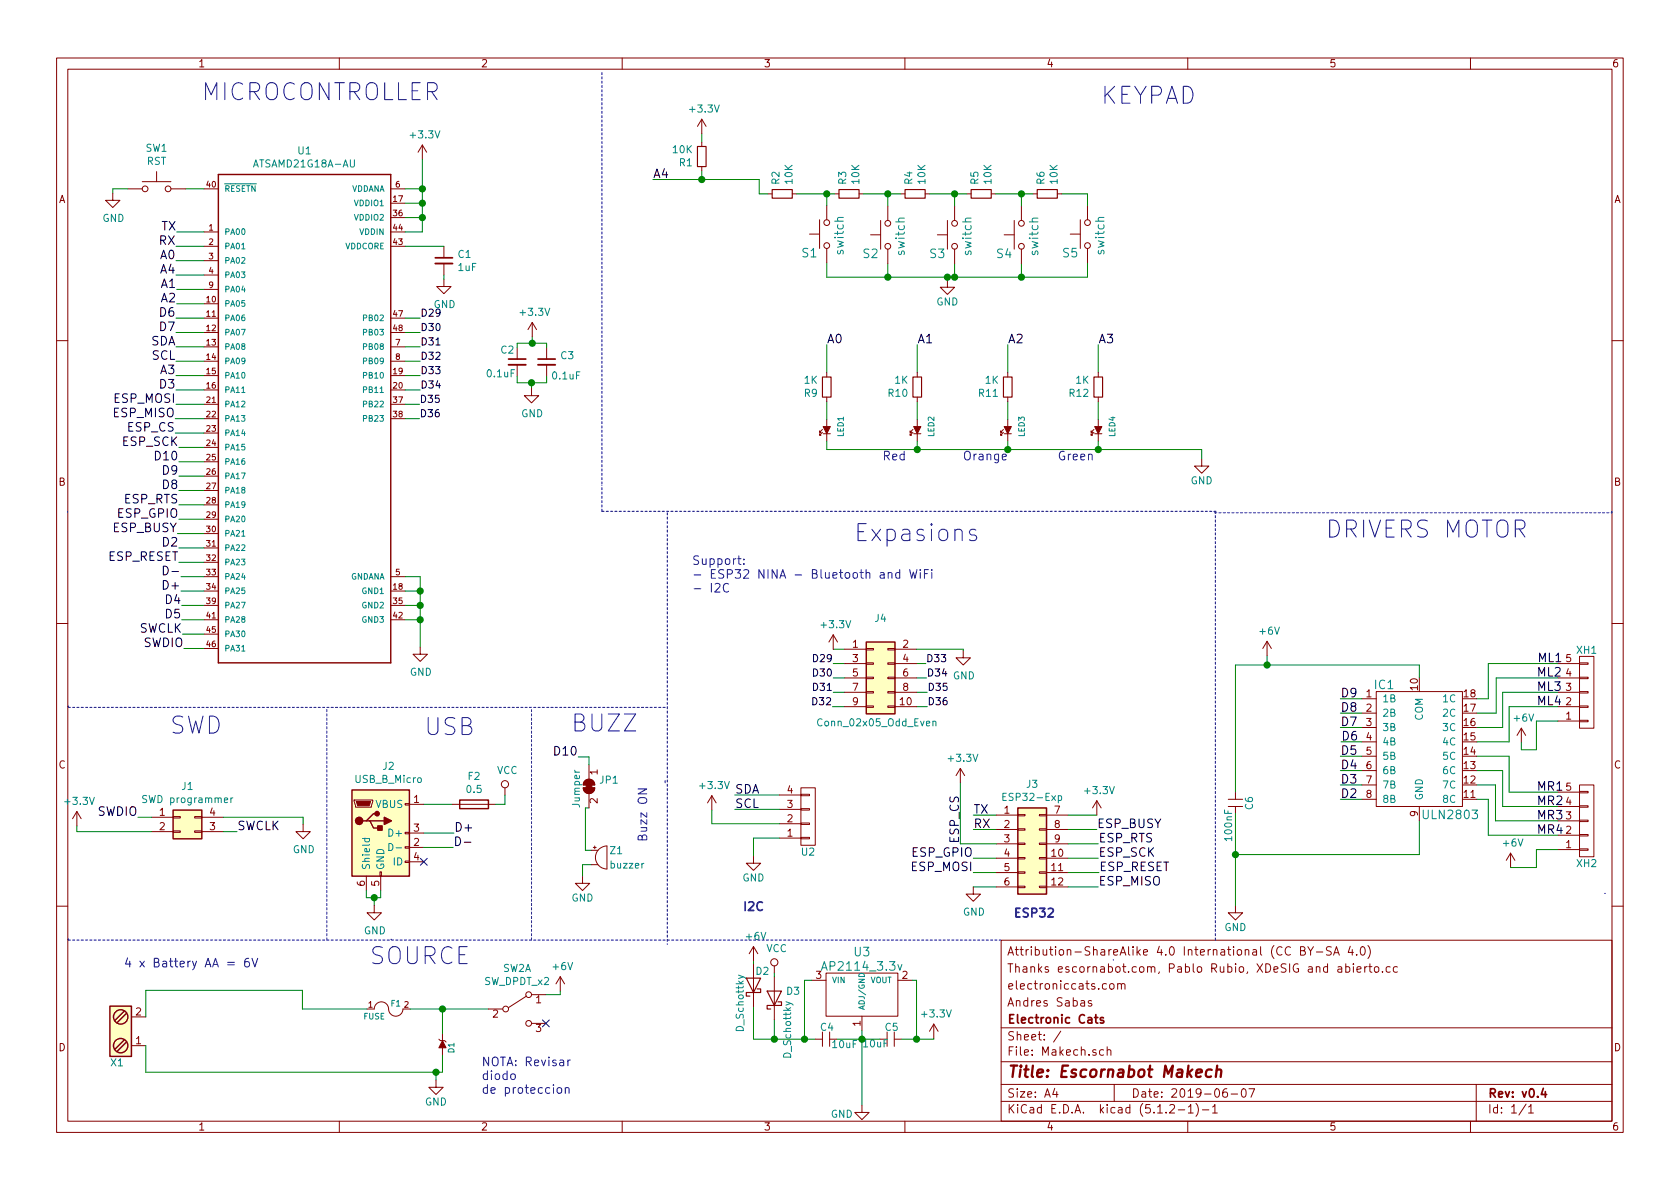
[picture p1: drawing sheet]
<svg xmlns="http://www.w3.org/2000/svg" width="297mm" height="210mm" viewBox="0 0 297 210" stroke-linecap="round" stroke-linejoin="round" font-family="sans-serif">
<defs><g id="words">
<g font-size="4.2" fill="#0000c2">
<text x="35.6" y="17.8">MICROCONTROLLER</text>
<text x="194.2" y="18.4">KEYPAD</text>
<text x="152.5" y="95.8">Expasions</text>
<text x="234.3" y="95.1">DRIVERS MOTOR</text>
<text x="30" y="129.8">SWD</text>
<text x="74.9" y="130">USB</text>
<text x="101.8" y="129.4">BUZZ</text>
<text x="65.3" y="170.6">SOURCE</text>
</g>
<text font-size="2.8" fill="#840000" x="178" y="190.5">Title: Escornabot Makech</text>
<g font-size="2.1">
<text x="115.4" y="31.5">A4</text>
<text x="28.5" y="40.8">TX</text>
<text x="28.2" y="43.3">RX</text>
<text x="28.4" y="45.8">A0</text>
<text x="28.4" y="48.4">A4</text>
<text x="28.5" y="50.9">A1</text>
<text x="28.5" y="53.5">A2</text>
<text x="28.4" y="56">D6</text>
<text x="28.4" y="58.5">D7</text>
<text x="26.6" y="61.1">SDA</text>
<text x="26.9" y="63.6">SCL</text>
<text x="146.2" y="60.7">A0</text>
<text x="162.2" y="60.7">A1</text>
<text x="178.2" y="60.7">A2</text>
<text x="194.2" y="60.7">A3</text>
<text x="20.3" y="71.2">ESP_MOSI</text>
<text x="28.4" y="66.2">A3</text>
<text x="28.4" y="68.7">D3</text>
<text x="20.1" y="73.8">ESP_MISO</text>
<text x="22.6" y="76.3">ESP_CS</text>
<text x="21.7" y="78.9">ESP_SCK</text>
<text x="27.7" y="81.4">D10</text>
<text x="28.9" y="83.9">D9</text>
<text x="21.9" y="89">ESP_RTS</text>
<text x="28.9" y="86.5">D8</text>
<text x="20" y="94.1">ESP_BUSY</text>
<text x="20.9" y="91.6">ESP_GPIO</text>
<text x="19.1" y="99.2">ESP_RESET</text>
<text x="28.9" y="96.6">D2</text>
<text x="29.2" y="104.3">D+</text>
<text x="29.4" y="106.8">D4</text>
<text x="24.5" y="111.9">SWCLK</text>
<text x="29.4" y="109.3">D5</text>
<text x="25.3" y="114.4">SWDIO</text>
<text x="271.7" y="119.6">ML2</text>
<text x="271.8" y="117.1">ML1</text>
<text x="237" y="123.3">D9</text>
<text x="237" y="125.9">D8</text>
<text x="271.7" y="122.2">ML3</text>
<text x="271.7" y="124.7">ML4</text>
<text x="237" y="128.4">D7</text>
<text x="237.1" y="130.9">D6</text>
<text x="98.3" y="133.6">D10</text>
<text x="237" y="133.5">D5</text>
<text x="237" y="136">D4</text>
<text x="129.9" y="140.3">SDA</text>
<text x="129.9" y="142.9">SCL</text>
<text x="172.1" y="143.9">TX</text>
<text x="237" y="138.6">D3</text>
<text x="237" y="141.1">D2</text>
<text x="271.7" y="139.8">MR1</text>
<text x="271.7" y="142.4">MR2</text>
<text x="17.2" y="144.3">SWDIO</text>
<text x="41.9" y="146.8">SWCLK</text>
<text x="80.3" y="147.1">D+</text>
<text x="169.5" y="149" transform="rotate(-90 169.5 149)">ESP_CS</text>
<text x="172.1" y="146.4">RX</text>
<text x="193.9" y="146.4">ESP_BUSY</text>
<text x="194.2" y="149">ESP_RTS</text>
<text x="271.7" y="144.9">MR3</text>
<text x="271.7" y="147.4">MR4</text>
<text x="161.2" y="154">ESP_MOSI</text>
<text x="161.3" y="151.5">ESP_GPIO</text>
<text x="194.2" y="151.5">ESP_SCK</text>
<text x="194.3" y="154">ESP_RESET</text>
<text x="194.2" y="156.6">ESP_MISO</text>
</g>
<g font-size="2.1" fill="#008484">
<text x="141.8" y="45.5">S1</text>
<text x="149.2" y="45" transform="rotate(-90 149.2 45)">switch</text>
<text x="152.6" y="45.6">S2</text>
<text x="160" y="45.1" transform="rotate(-90 160 45.1)">switch</text>
<text x="164.4" y="45.6">S3</text>
<text x="171.8" y="45.1" transform="rotate(-90 171.8 45.1)">switch</text>
<text x="176.3" y="45.6">S4</text>
<text x="183.6" y="45.1" transform="rotate(-90 183.6 45.1)">switch</text>
<text x="187.9" y="45.5">S5</text>
<text x="195.3" y="45" transform="rotate(-90 195.3 45)">switch</text>
<text x="243.1" y="121.9">IC1</text>
<text x="251.9" y="144.9">ULN2803</text>
<text x="145.9" y="171.6">AP2114_3.3v</text>
<text x="151.1" y="169.1">U3</text>
</g>
<g font-size="2.1" fill="#0000c2">
<text x="156" y="81.4">Red</text>
<text x="170.2" y="81.4">Orange</text>
<text x="186.9" y="81.4">Green</text>
<text x="122.3" y="99.9">Support:</text>
<text x="122.3" y="102.3">- ESP32 NINA - Bluetooth and WiFi</text>
<text x="122.3" y="104.8">- I2C</text>
<text x="114.4" y="149" transform="rotate(-90 114.4 149)">Buzz ON</text>
<text x="131.2" y="161.1">I2C</text>
<text x="179.1" y="162.2">ESP32</text>
<text x="21.8" y="171.1">4 x Battery AA = 6V</text>
<text x="178" y="169">Attribution-ShareAlike 4.0 International (CC BY-SA 4.0)</text>
<text x="85.1" y="188.5">NOTA: Revisar</text>
<text x="85.1" y="191">diodo</text>
<text x="85.1" y="193.4">de proteccion</text>
</g>
<g font-size="2.1" fill="#840000">
<text x="178" y="172">Thanks escornabot.com, Pablo Rubio, XDeSIG and abierto.cc</text>
<text x="178" y="178">Andres Sabas</text>
<text x="178" y="175">electroniccats.com</text>
<text x="178" y="184">Sheet: /</text>
<text x="178" y="181">Electronic Cats</text>
<text x="178" y="186.7">File: Makech.sch</text>
<text x="178" y="196.9">KiCad E.D.A. kicad (5.1.2-1)-1</text>
<text x="178" y="194.1">Size: A4</text>
<text x="200" y="194.1">Date: 2019-06-07</text>
<text x="263" y="194.1">Rev: v0.4</text>
<text x="263" y="196.9">Id: 1/1</text>
</g>
<g font-size="1.8" fill="#840000">
<text x="35" y="11.9">1</text>
<text x="85" y="11.9">2</text>
<text x="135" y="11.9">3</text>
<text x="185" y="11.9">4</text>
<text x="235" y="11.9">5</text>
<text x="285" y="11.9">6</text>
<text x="10.4" y="35.9">A</text>
<text x="285.4" y="35.9">A</text>
<text x="10.4" y="85.9">B</text>
<text x="285.4" y="85.9">B</text>
<text x="150.8" y="114.5">1</text>
<text x="150.8" y="117.1">3</text>
<text x="150.8" y="119.6">5</text>
<text x="159.7" y="114.5">2</text>
<text x="159.7" y="117.1">4</text>
<text x="159.7" y="119.6">6</text>
<text x="276.9" y="119.6">4</text>
<text x="276.9" y="117.1">5</text>
<text x="150.8" y="122.2">7</text>
<text x="150.8" y="124.7">9</text>
<text x="159.2" y="124.7">10</text>
<text x="159.7" y="122.2">8</text>
<text x="241.6" y="123.3">1</text>
<text x="241.6" y="125.9">2</text>
<text x="250.7" y="122" transform="rotate(-90 250.7 122)">10</text>
<text x="258.9" y="125.9">17</text>
<text x="258.9" y="123.3">18</text>
<text x="276.9" y="124.7">2</text>
<text x="276.9" y="122.2">3</text>
<text x="241.6" y="128.4">3</text>
<text x="241.6" y="130.9">4</text>
<text x="258.9" y="130.9">15</text>
<text x="258.9" y="128.4">16</text>
<text x="276.9" y="127.2">1</text>
<text x="10.4" y="135.9">C</text>
<text x="105.7" y="137" transform="rotate(-90 105.7 137)">1</text>
<text x="241.6" y="133.5">5</text>
<text x="241.6" y="136">6</text>
<text x="258.9" y="136">13</text>
<text x="258.9" y="133.5">14</text>
<text x="285.4" y="135.9">C</text>
<text x="73.2" y="142">1</text>
<text x="105.7" y="142.1" transform="rotate(-90 105.7 142.1)">2</text>
<text x="139.2" y="142.9">3</text>
<text x="139.2" y="140.3">4</text>
<text x="177.6" y="143.9">1</text>
<text x="186.5" y="143.9">7</text>
<text x="241.6" y="138.6">7</text>
<text x="241.6" y="141.1">8</text>
<text x="258.9" y="141.1">11</text>
<text x="258.9" y="138.6">12</text>
<text x="276.9" y="142.4">4</text>
<text x="276.9" y="139.8">5</text>
<text x="28.2" y="144.3">1</text>
<text x="28.2" y="146.8">2</text>
<text x="37.1" y="146.8">3</text>
<text x="37.1" y="144.3">4</text>
<text x="73.2" y="149.6">2</text>
<text x="73.2" y="147.1">3</text>
<text x="139.2" y="147.9">1</text>
<text x="139.2" y="145.4">2</text>
<text x="177.6" y="146.4">2</text>
<text x="177.6" y="149">3</text>
<text x="186.5" y="146.4">8</text>
<text x="186.5" y="149">9</text>
<text x="250.7" y="144.4" transform="rotate(-90 250.7 144.4)">9</text>
<text x="276.9" y="150">1</text>
<text x="276.9" y="147.4">2</text>
<text x="276.9" y="144.9">3</text>
<text x="73.2" y="152.1">4</text>
<text x="177.6" y="151.5">4</text>
<text x="177.6" y="154">5</text>
<text x="186" y="151.5">10</text>
<text x="186" y="154">11</text>
<text x="64.5" y="156.7" transform="rotate(-90 64.5 156.7)">6</text>
<text x="67.1" y="156.7" transform="rotate(-90 67.1 156.7)">5</text>
<text x="177.6" y="156.6">6</text>
<text x="186" y="156.6">12</text>
<text x="144.3" y="173.1">3</text>
<text x="159.5" y="173.1">2</text>
<text x="24" y="179.6">2</text>
<text x="87.1" y="180">2</text>
<text x="94.8" y="177.4">1</text>
<text x="10.4" y="185.9">D</text>
<text x="24" y="184.7">1</text>
<text x="94.8" y="182.5">3</text>
<text x="152.1" y="181.5" transform="rotate(-90 152.1 181.5)">1</text>
<text x="285.4" y="185.9">D</text>
<text x="35" y="199.9">1</text>
<text x="85" y="199.9">2</text>
<text x="135" y="199.9">3</text>
<text x="185" y="199.9">4</text>
<text x="235" y="199.9">5</text>
<text x="285" y="199.9">6</text>
</g>
<g font-size="1.8" fill="#008484">
<text x="122.1" y="19.9">+3.3V</text>
<text x="25.8" y="26.8">SW1</text>
<text x="25.9" y="29.2">RST</text>
<text x="45.2" y="29.6">ATSAMD21G18A-AU</text>
<text x="52.7" y="27.3">U1</text>
<text x="72.7" y="24.5">+3.3V</text>
<text x="119" y="27.1">10K</text>
<text x="120.1" y="29.4">R1</text>
<text x="137.8" y="32.6" transform="rotate(-90 137.8 32.6)">R2</text>
<text x="140.1" y="32.5" transform="rotate(-90 140.1 32.5)">10K</text>
<text x="149.6" y="32.6" transform="rotate(-90 149.6 32.6)">R3</text>
<text x="151.9" y="32.5" transform="rotate(-90 151.9 32.5)">10K</text>
<text x="161.3" y="32.6" transform="rotate(-90 161.3 32.6)">R4</text>
<text x="163.6" y="32.5" transform="rotate(-90 163.6 32.5)">10K</text>
<text x="173" y="32.6" transform="rotate(-90 173 32.6)">R5</text>
<text x="175.3" y="32.5" transform="rotate(-90 175.3 32.5)">10K</text>
<text x="184.7" y="32.6" transform="rotate(-90 184.7 32.6)">R6</text>
<text x="187" y="32.5" transform="rotate(-90 187 32.5)">10K</text>
<text x="18.1" y="39.2">GND</text>
<text x="81" y="45.6">C1</text>
<text x="81.1" y="47.9">1uF</text>
<text x="76.7" y="54.5">GND</text>
<text x="92.2" y="55.8">+3.3V</text>
<text x="165.6" y="54">GND</text>
<text x="88.6" y="62.5">C2</text>
<text x="99.2" y="63.5">C3</text>
<text x="86.2" y="66.7">0.1uF</text>
<text x="97.8" y="67.1">0.1uF</text>
<text x="142.2" y="70.2">R9</text>
<text x="142.2" y="67.9">1K</text>
<text x="157.1" y="70.2">R10</text>
<text x="158.2" y="67.9">1K</text>
<text x="173.1" y="70.2">R11</text>
<text x="174.2" y="67.9">1K</text>
<text x="189.1" y="70.2">R12</text>
<text x="190.2" y="67.9">1K</text>
<text x="92.2" y="73.8">GND</text>
<text x="210.5" y="85.6">GND</text>
<text x="145.4" y="111.1">+3.3V</text>
<text x="154.7" y="110">J4</text>
<text x="222.8" y="112.2">+6V</text>
<text x="72.5" y="119.5">GND</text>
<text x="278.8" y="115.6">XH1</text>
<text x="168.5" y="120.1">GND</text>
<text x="244.3" y="124.2">1B</text>
<text x="255.3" y="124.2">1C</text>
<text x="145" y="128.4">Conn_02x05_Odd_Even</text>
<text x="244.3" y="126.7">2B</text>
<text x="244.3" y="129.3">3B</text>
<text x="244.3" y="131.8">4B</text>
<text x="251.6" y="127.4" transform="rotate(-90 251.6 127.4)">COM</text>
<text x="255.3" y="131.8">4C</text>
<text x="255.3" y="129.3">3C</text>
<text x="255.3" y="126.7">2C</text>
<text x="267.8" y="127.6">+6V</text>
<text x="67.7" y="136.1">J2</text>
<text x="82.8" y="137.9">F2</text>
<text x="87.9" y="136.9">VCC</text>
<text x="167.8" y="134.7">+3.3V</text>
<text x="244.3" y="134.4">5B</text>
<text x="244.3" y="136.9">6B</text>
<text x="255.3" y="136.9">6C</text>
<text x="255.3" y="134.4">5C</text>
<text x="11.6" y="142.3">+3.3V</text>
<text x="25.6" y="142">SWD programmer</text>
<text x="32.2" y="139.7">J1</text>
<text x="62.9" y="138.4">USB_B_Micro</text>
<text x="66.5" y="142.9">VBUS</text>
<text x="82.6" y="140.2">0.5</text>
<text x="102.5" y="142.7" transform="rotate(-90 102.5 142.7)">Jumper</text>
<text x="106.1" y="138.6">JP1</text>
<text x="123.9" y="139.5">+3.3V</text>
<text x="177.8" y="141.6">ESP32-Exp</text>
<text x="181.5" y="139.3">J3</text>
<text x="192" y="140.4">+3.3V</text>
<text x="221.5" y="143.1" transform="rotate(-90 221.5 143.1)">C6</text>
<text x="244.3" y="139.4">7B</text>
<text x="244.3" y="142">8B</text>
<text x="251.6" y="141.6" transform="rotate(-90 251.6 141.6)">GND</text>
<text x="255.3" y="142">8C</text>
<text x="255.3" y="139.4">7C</text>
<text x="69.1" y="147.9">D+</text>
<text x="217.9" y="148.5" transform="rotate(-90 217.9 148.5)">100nF</text>
<text x="265.9" y="149.7">+6V</text>
<text x="51.8" y="150.9">GND</text>
<text x="65.4" y="153.9" transform="rotate(-90 65.4 153.9)">Shield</text>
<text x="67.9" y="153.9" transform="rotate(-90 67.9 153.9)">GND</text>
<text x="69.6" y="153">ID</text>
<text x="107.9" y="151">Z1</text>
<text x="108.1" y="153.6">buzzer</text>
<text x="131.3" y="155.9">GND</text>
<text x="141.8" y="151.3">U2</text>
<text x="278.8" y="153.3">XH2</text>
<text x="101" y="159.4">GND</text>
<text x="170.3" y="161.9">GND</text>
<text x="64.3" y="165.2">GND</text>
<text x="132" y="166.2">+6V</text>
<text x="216.5" y="164.6">GND</text>
<text x="88.9" y="171.9">SW2A</text>
<text x="97.8" y="171.5">+6V</text>
<text x="133.7" y="172.4">D2</text>
<text x="135.5" y="168.4">VCC</text>
<text x="85.6" y="174.2">SW_DPDT_x2</text>
<text x="139.1" y="175.9">D3</text>
<text x="163.1" y="179.9">+3.3V</text>
<text x="131.5" y="182.3" transform="rotate(-90 131.5 182.3)">D_Schottky</text>
<text x="145.1" y="182.3">C4</text>
<text x="147.3" y="185.3">10uF</text>
<text x="152.7" y="185.2">10uF</text>
<text x="156.5" y="182.3">C5</text>
<text x="19.6" y="188.6">X1</text>
<text x="139.9" y="187" transform="rotate(-90 139.9 187)">D_Schottky</text>
<text x="75.1" y="195.5">GND</text>
<text x="146.9" y="197.7">GND</text>
</g>
<g font-size="1.8">
<text x="74.3" y="56">D29</text>
<text x="74.3" y="58.5">D30</text>
<text x="74.3" y="61.1">D31</text>
<text x="74.3" y="63.6">D32</text>
<text x="74.2" y="71.2">D35</text>
<text x="74.3" y="66.2">D33</text>
<text x="74.3" y="68.7">D34</text>
<text x="74.2" y="73.8">D36</text>
<text x="144.1" y="117.1">D29</text>
<text x="144.1" y="119.6">D30</text>
<text x="163.7" y="117.1">D33</text>
<text x="163.8" y="119.6">D34</text>
<text x="143.9" y="124.7">D32</text>
<text x="144.1" y="122.2">D31</text>
<text x="164" y="122.2">D35</text>
<text x="164" y="124.7">D36</text>
</g>
<g font-size="1.4" fill="#840000">
<text x="36.6" y="33.1">40</text>
<text x="69.6" y="35.7">17</text>
<text x="70" y="33.1">6</text>
<text x="37" y="40.8">1</text>
<text x="69.6" y="38.2">36</text>
<text x="69.6" y="40.8">44</text>
<text x="37" y="43.3">2</text>
<text x="37" y="45.8">3</text>
<text x="69.6" y="43.3">43</text>
<text x="36.6" y="53.5">10</text>
<text x="37" y="48.4">4</text>
<text x="37" y="50.9">9</text>
<text x="36.6" y="56">11</text>
<text x="36.6" y="58.5">12</text>
<text x="69.6" y="56">47</text>
<text x="69.6" y="58.5">48</text>
<text x="36.6" y="61.1">13</text>
<text x="36.6" y="63.6">14</text>
<text x="70" y="61.1">7</text>
<text x="70" y="63.6">8</text>
<text x="36.6" y="66.2">15</text>
<text x="36.6" y="68.7">16</text>
<text x="36.6" y="71.2">21</text>
<text x="69.6" y="66.2">19</text>
<text x="69.6" y="68.7">20</text>
<text x="69.6" y="71.2">37</text>
<text x="36.6" y="73.8">22</text>
<text x="36.6" y="76.3">23</text>
<text x="69.6" y="73.8">38</text>
<text x="36.6" y="78.9">24</text>
<text x="36.6" y="81.4">25</text>
<text x="36.6" y="83.9">26</text>
<text x="36.6" y="86.5">27</text>
<text x="36.6" y="89">28</text>
<text x="36.6" y="91.6">29</text>
<text x="36.6" y="94.1">30</text>
<text x="36.6" y="96.6">31</text>
<text x="36.6" y="99.2">32</text>
<text x="36.6" y="101.7">33</text>
<text x="70" y="101.7">5</text>
<text x="36.6" y="104.3">34</text>
<text x="36.6" y="106.8">39</text>
<text x="69.6" y="104.3">18</text>
<text x="69.6" y="106.8">35</text>
<text x="36.6" y="109.3">41</text>
<text x="36.6" y="111.9">45</text>
<text x="69.6" y="109.3">42</text>
<text x="36.6" y="114.4">46</text>
<text x="65.2" y="178.2">1</text>
<text x="71.5" y="178.2">2</text>
</g>
<g font-size="1.4" fill="#008484">
<text x="39.6" y="33.9">RESETN</text>
<text x="62" y="33.9">VDDANA</text>
<text x="39.6" y="41.5">PA00</text>
<text x="62.8" y="36.4">VDDIO1</text>
<text x="62.8" y="39">VDDIO2</text>
<text x="63.7" y="41.5">VDDIN</text>
<text x="39.6" y="44.1">PA01</text>
<text x="39.6" y="46.6">PA02</text>
<text x="61" y="44.1">VDDCORE</text>
<text x="39.6" y="49.1">PA03</text>
<text x="39.6" y="51.7">PA04</text>
<text x="39.6" y="54.2">PA05</text>
<text x="39.6" y="56.8">PA06</text>
<text x="39.6" y="59.3">PA07</text>
<text x="64.5" y="56.8">PB02</text>
<text x="64.5" y="59.3">PB03</text>
<text x="39.6" y="61.8">PA08</text>
<text x="39.6" y="64.4">PA09</text>
<text x="64.5" y="61.8">PB08</text>
<text x="64.5" y="64.4">PB09</text>
<text x="39.6" y="66.9">PA10</text>
<text x="39.6" y="69.5">PA11</text>
<text x="64.5" y="66.9">PB10</text>
<text x="64.5" y="69.5">PB11</text>
<text x="39.6" y="72">PA12</text>
<text x="39.6" y="74.5">PA13</text>
<text x="39.6" y="77.1">PA14</text>
<text x="64.5" y="72">PB22</text>
<text x="64.5" y="74.5">PB23</text>
<text x="149.2" y="77.2" transform="rotate(-90 149.2 77.2)">LED1</text>
<text x="165.2" y="77.2" transform="rotate(-90 165.2 77.2)">LED2</text>
<text x="181.2" y="77.2" transform="rotate(-90 181.2 77.2)">LED3</text>
<text x="197.2" y="77.2" transform="rotate(-90 197.2 77.2)">LED4</text>
<text x="39.6" y="79.6">PA15</text>
<text x="39.6" y="82.2">PA16</text>
<text x="39.6" y="84.7">PA17</text>
<text x="39.6" y="87.2">PA18</text>
<text x="39.6" y="89.8">PA19</text>
<text x="39.6" y="92.3">PA20</text>
<text x="39.6" y="94.9">PA21</text>
<text x="39.6" y="97.4">PA22</text>
<text x="39.6" y="99.9">PA23</text>
<text x="39.6" y="102.5">PA24</text>
<text x="39.6" y="105">PA25</text>
<text x="39.6" y="107.6">PA27</text>
<text x="61.9" y="102.5">GNDANA</text>
<text x="64.1" y="105">GND1</text>
<text x="64.1" y="107.6">GND2</text>
<text x="39.6" y="110.1">PA28</text>
<text x="39.6" y="112.6">PA30</text>
<text x="64.1" y="110.1">GND3</text>
<text x="39.6" y="115.2">PA31</text>
<text x="147.1" y="173.8">VIN</text>
<text x="153.9" y="173.8">VOUT</text>
<text x="69.2" y="178">F1</text>
<text x="152.9" y="178.7" transform="rotate(-90 152.9 178.7)">ADJ/GND</text>
<text x="64.3" y="180.3">FUSE</text>
<text x="80.3" y="186.2" transform="rotate(-90 80.3 186.2)">D1</text>
</g>
</g></defs>
<g fill="none" stroke="#840000" stroke-width=".18">
<path d="M10 10.3h277v189.9h-277zM12 12.2h273v186.1h-273zM60 10.3v1.9M110 10.3v1.9M160 10.3v1.9M210 10.3v1.9M260 10.3v1.9M19.9 34.2v1.2h1.3l-1.3 1.3-1.2-1.3h1.2M22.6 33.4h2.5M25.1 32.1h5.1M27.7 30.3v1.8M30.2 33.4h2.6"/>
<path d="M36.1 33.4h2.5M69.1 33.4h2.5M69.1 35.9h2.5M69.1 38.5h2.5M74.7 25.6l-.8 1.3M74.7 25.6v2.6M74.7 25.6l.7 1.3M124.1 21.1l-.8 1.2M124.1 21.1v2.5M124.1 25.1v.8M124.1 29.5v.7M124.1 21.1l.7 1.2"/>
<path d="M135.8 34.3h.7M140.1 34.3h.7M144.9 38.9v5M146.2 36.3v2.6M147.6 34.3h.7M151.9 34.3h.8M155.7 39v5.1M157 36.4v2.6M159.3 34.3h.7M163.6 34.3h.7M167.5 39v5.1M168.8 36.4v2.6"/>
<path d="M170.9 34.3h.8M175.3 34.3h.7M179.3 39v5.1M180.6 36.4v2.6M182.6 34.3h.8M186.9 34.3h.8M191 38.9v5M192.3 36.3v2.6M36.1 41h2.5M36.1 53.7h2.5M36.1 56.3h2.5M36.1 58.8h2.5"/>
<path d="M36.1 43.6h2.5M36.1 46.1h2.5M36.1 48.6h2.5M36.1 51.2h2.5M69.1 41h2.5M69.1 56.3h2.5M69.1 58.8h2.5M69.1 43.6h2.5M78.5 49.4v1.3h1.3l-1.3 1.2-1.3-1.2h1.3M78.5 43.6v2M78.5 46.6v2M94.1 57l-.8 1.3"/>
<path d="M94.1 57v2.6M94.1 57l.8 1.3M143.1 41.4h1.8M146.2 43.9v2.6M153.9 41.5h1.8M157 44.1v2.5M165.7 41.5h1.8M167.5 49.5v1.3h-1.3l1.3 1.3 1.3-1.3h-1.3M168.8 44.1v2.5M177.5 41.5h1.8M180.6 44.1v2.5M189.2 41.4h1.8"/>
<path d="M192.3 43.9v2.6M10 60.2h2M36.1 61.3h2.5M36.1 63.9h2.5M36.1 66.4h2.5M36.1 69h2.5M36.1 71.5h2.5M36.1 74h2.5M36.1 76.6h2.5M36.1 79.1h2.5M69.1 61.3h2.5M69.1 63.9h2.5"/>
<path d="M69.1 66.4h2.5M69.1 69h2.5M69.1 71.5h2.5M69.1 74h2.5M91.4 61.5v2M91.4 64.5v2M94 68.7v1.3h1.2l-1.2 1.2-1.3-1.2h1.3M96.6 61.5v2M96.6 64.5v2M145.4 75.9l-.5 .5M145.4 76.4l-.5 .6M145.5 76.7h1.3"/>
<path d="M146.2 65.9v.8M146.2 70.2v.8M146.2 74.2v1.2M146.2 76.7v1.3M161.4 75.9l-.5 .5M161.4 76.4l-.5 .6M161.5 76.7h1.3M162.2 65.9v.8M162.2 70.2v.8M162.2 74.2v1.2M162.2 76.7v1.3M177.4 75.9l-.5 .5"/>
<path d="M177.4 76.4l-.5 .6M177.5 76.7h1.3M178.2 65.9v.8M178.2 70.2v.8M178.2 74.2v1.2M178.2 76.7v1.3M193.4 75.9l-.5 .5M193.4 76.4l-.5 .6M193.5 76.7h1.3M194.2 65.9v.8M194.2 70.2v.8M194.2 74.2v1.2"/>
<path d="M194.2 76.7v1.3M285 60.2h2M36.1 81.7h2.5M36.1 84.2h2.5M36.1 86.7h2.5M36.1 89.3h2.5M36.1 91.8h2.5M36.1 94.4h2.5M36.1 96.9h2.5M36.1 99.4h2.5M212.5 81.1v1.3h-1.3l1.3 1.3 1.2-1.3h-1.2M10 110.3h2"/>
<path d="M36.1 104.5h2.5M36.1 102h2.5M36.1 107.1h2.5M36.1 109.6h2.5M36.1 112.1h2.5M36.1 114.7h2.5M69.1 104.5h2.5M69.1 102h2.5M69.1 107.1h2.5M69.1 109.6h2.5M74.3 114.4v1.3h1.3l-1.3 1.3-1.3-1.3h1.3M147.3 112.3l-.7 1.2"/>
<path d="M147.3 112.3v2.5M147.3 112.3l.8 1.2M149.4 119.9h3.8M149.4 117.3h3.8M149.4 114.8h3.8M153.2 119.8h1.2v.2h-1.2zM153.2 117.2h1.2v.3h-1.2zM153.2 114.7h1.2v.2h-1.2zM157 119.8h1.2v.2h-1.2zM157 117.2h1.2v.3h-1.2zM157 114.7h1.2v.2h-1.2zM158.2 119.9h3.9"/>
<path d="M158.2 117.3h3.9M158.2 114.8h3.9M170.3 115.1v1.2h1.3l-1.3 1.3-1.3-1.3h1.3M224 113.4l-.7 1.3M224 113.4v2.5M224 113.4l.8 1.3M275.5 119.9h3.8M275.5 117.3h3.8M279.3 117.2h1.5v.3h-1.5zM279.3 119.8h1.5v.2h-1.5zM279.3 116.1h2.5v12.7h-2.5zM285 110.3h2"/>
<path d="M89.3 139.3v1.3M103.1 139.3h2.1a1.02 1.02 0 0 1-1.1 1 1.02 1.02 0 0 1-1-1zM103.5 138a1.03 1.03 0 0 1 1.1-.1 1.03 1.03 0 0 1 .6 .9h-2.1l.1-.4zM104.1 135.2v2.6M141.6 139.3h2.5v10.2h-2.5zM149.4 125h3.8M149.4 122.4h3.8M153.2 124.8h1.2v.3h-1.2zM153.2 122.3h1.2v.2h-1.2zM157 124.8h1.2v.3h-1.2zM157 122.3h1.2v.2h-1.2zM158.2 125h3.9"/>
<path d="M158.2 122.4h3.9M169.8 135.9l-.8 1.3M169.8 135.9v2.5M169.8 135.9l.8 1.3M240.8 123.6h2.5M240.8 126.1h2.5M240.8 128.6h2.5M240.8 131.2h2.5M240.8 133.7h2.5M240.8 136.3h2.5M240.8 138.8h2.5M243.3 122.3h15.3v20.3h-15.3z"/>
<path d="M269 128.8l-.8 1.2M269 128.8v2.5M269 128.8l.7 1.2M275.5 127.5h3.8M275.5 125h3.8M275.5 122.4h3.8M279.3 139.9h1.5v.3h-1.5zM279.3 138.8h2.5v12.7h-2.5zM279.3 122.3h1.5v.2h-1.5zM279.3 124.8h1.5v.3h-1.5zM279.3 127.4h1.5v.2h-1.5zM13.6 143.5l-.8 1.3"/>
<path d="M13.6 143.5v2.5M13.6 143.5l.8 1.3M26.8 144.5h3.8M26.8 147.1h3.8M30.6 146.9h1.3v.3h-1.3zM30.6 144.4h1.3v.2h-1.3zM34.4 146.9h1.3v.3h-1.3zM34.4 144.4h1.3v.2h-1.3zM35.7 144.5h3.8M35.7 147.1h3.8M53.6 145.8v1.3h1.3l-1.3 1.2-1.3-1.2h1.3M62.6 141.5h3.3v.2l-.2 1h-2.8z"/>
<path d="M64.8 154.9v2.6M67.2 154.2h.2v.7h-.2zM67.3 154.9v2.6M71.6 152.3h.8v.2h-.8zM71.6 149.7h.8v.3h-.8zM71.6 147.2h.8v.2h-.8zM71.6 142.1h.8v.3h-.8zM72.4 142.2h2.5M72.4 149.9h2.5M72.4 147.3h2.5M72.4 152.4h2.5M80 142.2h7.6"/>
<path d="M103 154.9v1.3h-1.3l1.3 1.3 1.3-1.3h-1.3M104.1 140.3v2.6M104.5 150.4h1.2M104.5 152.9h1.2M104.9 149.9h.5M105.2 149.6v.5M106 150.1l.6-.4 .7-.1v4.1a2.04 2.04 0 0 1-1.9-1.4 2.04 2.04 0 0 1 .6-2.2zM125.9 140.7l-.8 1.3M125.9 140.7v2.6M125.9 140.7l.7 1.3M133.2 151.4v1.2h-1.2l1.2 1.3 1.3-1.3h-1.3M137.8 148.2h3.8"/>
<path d="M137.8 145.7h3.8M137.8 143.1h3.8M137.8 140.6h3.8M141.6 140.5h1.5v.2h-1.5zM141.6 143h1.5v.3h-1.5zM141.6 145.5h1.5v.3h-1.5zM141.6 148.1h1.5v.2h-1.5zM172.1 156.8v1.3h1.3l-1.3 1.3-1.3-1.3h1.3M176.1 144.1h3.9M176.1 151.8h3.9M176.1 154.3h3.9M176.1 156.8h3.9"/>
<path d="M176.1 146.7h3.9M176.1 149.2h3.9M180 156.7h1.2v.3h-1.2zM180 154.2h1.2v.2h-1.2zM180 151.6h1.2v.3h-1.2zM180 149.1h1.2v.2h-1.2zM180 146.6h1.2v.2h-1.2zM180 144h1.2v.3h-1.2zM183.8 156.7h1.2v.3h-1.2zM183.8 154.2h1.2v.2h-1.2zM183.8 151.6h1.2v.3h-1.2zM183.8 149.1h1.2v.2h-1.2z"/>
<path d="M183.8 146.6h1.2v.2h-1.2zM183.8 144h1.2v.3h-1.2zM185 144.1h3.8M185 151.8h3.8M185 154.3h3.8M185 156.8h3.8M185 146.7h3.8M185 149.2h3.8M193.9 141.6l-.7 1.3M193.9 141.6v2.5M193.9 141.6l.8 1.3M217.2 142.6h2.5"/>
<path d="M217.2 141.3h2.5M218.4 140.1v1.2M218.4 142.6v1.3M240.8 141.3h2.5M251 142.6v2.6M267.1 150.9l-.8 1.2M267.1 150.9v2.5M267.1 150.9l.7 1.2M275.5 150.2h3.8M275.5 147.7h3.8M275.5 145.2h3.8M275.5 142.6h3.8"/>
<path d="M275.5 140.1h3.8M279.3 142.5h1.5v.2h-1.5zM279.3 145h1.5v.3h-1.5zM279.3 147.6h1.5v.2h-1.5zM279.3 150.1h1.5v.3h-1.5zM10 160.2h2M23.2 179.8h2.6M64.9 178.4h1.3a1.31 1.31 0 0 1 1.4-1.2 1.31 1.31 0 0 1 1.2 1.6 1.27 1.27 0 0 0 1.3 .9 1.27 1.27 0 0 0 1.1-1.3M66.2 160.1v1.3h1.2l-1.2 1.3-1.3-1.3h1.3M86.4 178.4h2.5M93.1 176.1l-3.2 2.1M94 175.9h2.5"/>
<path d="M99.1 172.7l-.8 1.3M99.1 172.7v2.6M99.1 172.7l.7 1.3M133.2 167.4v2.5M133.2 170.4v7.6M133.2 167.4l-.7 1.3M133.2 167.4l.8 1.3M136.9 170.8v1.3M136.9 172.7v7.6M143.5 173.3h2.5M146 172.1h12.7v7.6h-12.7zM152.4 179.7v2.5"/>
<path d="M158.7 173.3h2.6M177 166.3h108v32h-108zM191.1 177h.6l.1 .9M191.8 177.3l-.5 .1a.29 .29 0 0 0-.3 .2 .29 .29 0 0 0 .3 .3l.5-.1M193 177a.37 .37 0 0 0-.6 .1l.1 .3 .5 .1 .1 .1-.3 .3-.4-.1M196.3 174.1l.2-.2 .4 .2v.7l-.2 .1-.4-.1zM197.6 174.1l.1-.1a.37 .37 0 0 1 .6 .1v.8M197.6 173.9v1M198.3 174.1v-.1a.37 .37 0 0 1 .6 .1v.8M218.4 160.1v1.3h1.3l-1.3 1.3-1.2-1.3h1.2M229.9 168.1h.6l.2-.1v-.3l-.2-.3h-.6v1.5h.6l.3-.3a.41 .41 0 0 0-.3-.5M231.2 167.4l.5 .8 .5-.8"/>
<path d="M231.7 168.2v.7M232.7 168.3h1.2M235.4 167.5l-.6-.1-.3 .3 .1 .3 .7 .3v.5l-.2 .1-.6-.1M235.8 168.9l.5-1.5 .5 1.5M235.9 168.5h.8M236.6 171h.6v.9M237.2 171.3l-.5 .1-.2 .2 .1 .3h.1h.5M237.9 171l.5-.1 .3 .3-.1 .6-.2 .1h-.5M237.9 170.4v1.5M238.7 167.3l-.3 1.1h.9M239.1 167.9v1M239.3 170.4v.2"/>
<path d="M239.3 170.9v1M239.9 168.8v.1M239.9 171.4l.7-.1v-.3l-.4-.1-.3 .2 .1 .8h.6M240.6 167.6l.3-.2a.8 .8 0 0 1 .5 .8 .8 .8 0 0 1-.5 .7l-.3-.1-.1-.5zM241.3 170.9v1M241.7 170.9l-.3 .1-.1 .2M241.9 167.2a1.71 1.71 0 0 1 0 2.3M242 170.9h.6M242.2 170.4v1.3l.4 .2M243.1 171.1l.2-.2 .4 .2v.7l-.2 .1-.4-.1zM244.4 171.8v.1M245.8 171l-.4-.1-.3 .3v.6l.3 .1h.4"/>
<path d="M247.1 171l-.5-.1-.2 .3v.6l.2 .1h.5M285 160.2h2M23.2 184.9h2.6M60 198.3v1.9M77.1 191v1.3h1.3l-1.3 1.2-1.3-1.2h1.3M77.6 183.8l.3 .2h.7l.3 .3M78.2 182.7v1.3M78.2 185.3v1.3M94 181h2.5M110 198.3v1.9M144.1 183.8h1.3M145.4 182.5v2.5"/>
<path d="M146.7 182.5v2.5M146.7 183.8h1.3M152.4 195.4v1.3h1.3l-1.3 1.3-1.3-1.3h1.3M156.8 182.5v2.5M158.1 182.5v2.5M158.1 183.8h1.3M160 198.3v1.9M165.1 181.1l-.8 1.3M165.1 181.1v2.5M165.1 181.1l.8 1.3M177 194.8h108M177 191.8h108"/>
<path d="M177 187.8h108M177 181.8h108M186.5 192.5l-.4 1h1M186.8 193v1M187.6 182.3l-1.3 2M195.1 185.7l-.4-.1-.3 .3 .1 .6 .2 .1 .4-.1M195.8 185.7a.37 .37 0 0 1 .6 .1v.8M195.8 185.1v1.5M197 191.8v3M206.8 195.5l.2-.2h.4l.2 .2 .1 .3-.1 .2-.8 .8h.9M208.3 196.3h1.2M210 198.3v1.9"/>
<path d="M210.1 195.8l.4-.5v1.5M210.1 196.8h.9M211.5 195.1a1.71 1.71 0 0 1 0 2.3M212.6 196.3h1.1M214.4 195.8l.4-.5v1.5M214.4 196.8h.8M216.9 192.5a.62 .62 0 0 0-.7 .7l.1 .7 .2 .1 .5-.1v-.5l-.1-.2-.4-.1-.3 .3M217.7 193.5h1.1M219.6 192.7l.4-.2a.94 .94 0 0 1 0 1.5 .82 .82 0 0 1-.4-1.3zM220.8 192.5h1l-.6 1.5M260 198.3v1.9M261 191.8v6.5"/>
<path d="M269.8 195.2l-1.2 2M270.3 195.8l.4-.5v1.5M270.3 196.8h.8"/>
<circle cx="25.7" cy="33.4" r=".51"/>
<circle cx="29.7" cy="33.4" r=".51"/>
<circle cx="146.2" cy="39.4" r=".51"/>
<circle cx="157" cy="39.5" r=".51"/>
<circle cx="168.8" cy="39.5" r=".51"/>
<circle cx="180.6" cy="39.5" r=".51"/>
<circle cx="192.3" cy="39.4" r=".51"/>
<circle cx="146.2" cy="43.4" r=".51"/>
<circle cx="157" cy="43.6" r=".51"/>
<circle cx="168.8" cy="43.6" r=".51"/>
<circle cx="180.6" cy="43.6" r=".51"/>
<circle cx="192.3" cy="43.4" r=".51"/>
<circle cx="89.3" cy="138.7" r=".63"/>
<circle cx="89.4" cy="178.4" r=".51"/>
<circle cx="93.5" cy="175.9" r=".51"/>
<circle cx="136.9" cy="170.2" r=".63"/>
<circle cx="93.5" cy="181" r=".51"/>
</g>
<path d="M77 45.6h3M89.9 63.5h3.1M95.1 63.5h3.1M193.5 179.9h.6M193.8 179.4v1.3l.3 .2M195.1 180l-.4-.1-.2 .2 .1 .3 .5 .1v.3h-.6M272.9 192.5l-.4 1h1M273.2 193v1" fill="none" stroke="#840000" stroke-width=".3"/>
<path d="M214.2 189.2a.68 .68 0 0 0-.9 .3l-.1 .6 .1 .2 .2 .1 .6-.1M215.1 189.3a.5 .5 0 0 1 .9 .1l-.2 1M215.2 188.4l-.2 2" fill="none" stroke="#840000" stroke-width=".41"/>
<g fill="#840000" stroke="#840000" stroke-width=".18">
<path d="M145.5 75.4h1.3l-.6 1.3z"/>
<path d="M144.9 76.7l.3 .3h-.3z"/>
<path d="M144.9 76.2l.3 .2h-.3z"/>
<path d="M161.5 75.4h1.3l-.6 1.3z"/>
<path d="M160.9 76.7l.3 .3h-.3z"/>
<path d="M160.9 76.2l.3 .2h-.3z"/>
<path d="M177.5 75.4h1.3l-.6 1.3z"/>
<path d="M176.9 76.7l.3 .3h-.3z"/>
<path d="M176.9 76.2l.3 .2h-.3z"/>
<path d="M193.5 75.4h1.3l-.6 1.3z"/>
<path d="M192.9 76.7l.3 .3h-.3z"/>
<path d="M192.9 76.2l.3 .2h-.3z"/>
<path d="M78.2 184l.7 1.3h-1.3z"/>
<path d="M63 141.7h2.5l-.2 .8h-2.1z"/>
<path d="M103.5 138a1.03 1.03 0 0 1 1.1-.1 1.03 1.03 0 0 1 .6 .9h-2.1l.1-.4z"/>
<path d="M103.1 139.3h2.1a1.02 1.02 0 0 1-1.1 1 1.02 1.02 0 0 1-1-1z"/>
<path d="M103.6 138.6h1v1h-1z"/>
</g>
<g fill="none" stroke="#0000c2" stroke-width=".18">
<path d="M130.4 98.8h.6M130.6 98.3v1.3l.1 .1 .3 .1M131.5 99.7v.1M131.5 98.9v.1M177.2 80.8l.7-.1v-.3l-.5-.1-.2 .2 .1 .7h.6M128.8 103.3a.62 .62 0 0 0-.7 0 .62 .62 0 0 0-.2 .7 .56 .56 0 0 0 .3 .6 .56 .56 0 0 0 .6-.1M155.7 101.3h.6v1M156.3 101.6l-.5 .1a.3 .3 0 0 0-.2 .3 .3 .3 0 0 0 .2 .3l.5-.1M157 101.4l.1-.1a.37 .37 0 0 1 .6 .1v.9M157 101.2v1.1M159.1 101.3l-.5-.1-.2 .3 .1 .7h.6M159.1 100.7v1.6"/>
<path d="M160.8 100.7l.4 1.6 .3-1.1 .3 1.1 .3-1.6M162.7 100.7v.2M162.7 101.2v1.1M163.4 101.4h.6M164.2 100.7h-.8v1.6M164.7 100.7v.2M164.7 101.2v1.1M112.8 139.5h1.6l-1.6 .9h1.6M40.3 170.2h1.1M40.3 170.6h1.1M44 169.5a.59 .59 0 0 0-.7 .6v.7a.48 .48 0 0 0 .7 0l.1-.5-.1-.2-.5-.1-.2 .3M44.6 169.5l.5 1.5 .5-1.5"/>
<path d="M90.4 190l.2-.1 .4 .1 .1 .6-.1 .2-.4 .1-.2-.2zM98.6 192.5l.2-.2 .4 .2 .1 .5-.1 .3h-.4l-.2-.1zM99.9 192.5l.3-.2 .3 .1 .1 .9M99.9 192.3v1M100.4 187.4v1.1M100.8 187.4l-.3 .1-.1 .2"/>
</g>
<g fill="#ffffc2" stroke="#ffffc2" stroke-width=".18">
<path d="M19.4 177.9h3.8v8.9h-3.8z"/>
<path d="M62.2 139.7h10.2v15.2h-10.2z"/>
<path d="M30.6 143.3h5.1v5h-5.1z"/>
<path d="M180 142.9h5v15.2h-5z"/>
<path d="M153.2 113.5h5v12.7h-5z"/>
</g>
<g fill="none" stroke="#840000" stroke-width=".25">
<path d="M38.6 30.9h30.5v86.3h-30.5zM153.2 113.5h5v12.7h-5zM62.2 139.7h10.2v15.2h-10.2zM30.6 143.3h5.1v5h-5.1zM64.8 145.2h.6l.6 1.2h1.3M65.4 145.2h2.5M66.7 143.9h-.7l-1.2 1.3h-.7M81.3 141.5h5.1v1.5h-5.1zM180 142.9h5v15.2h-5zM19.4 177.9h3.8v8.9h-3.8zM22 178.8l-1.7 1.7M22.4 179.2l-1.7 1.6"/>
<path d="M22 183.9l-1.7 1.6M22.4 184.3l-1.7 1.6"/>
<circle cx="21.3" cy="179.8" r="1.27"/>
<circle cx="21.3" cy="184.9" r="1.27"/>
</g>
<g fill="none" stroke="#008484" stroke-width=".18">
<path d="M62 28.3v1l.2 .2h.2l.3-.2v-1M149.1 38.4l-.9 .1-.1 .4 .1 .2M159.9 38.6l-.9 .1-.1 .3 .1 .2M171.7 38.6l-.9 .1-.1 .3 .1 .2M183.5 38.6l-.9 .1-.1 .3 .1 .2M195.2 38.4l-.9 .1-.1 .4 .1 .2M42.7 44h.6M42.7 69.4h.6M42.7 94.8h.6M42.7 115.1h.6M164.9 127.7l.2-.2 .3 .1 .1 .8M164.9 127.5v.9"/>
<path d="M40.8 141.1v.8M41.2 141.1l-.4 .2M64.1 148.3h1.2M64.5 148.3v.3l.2 .3 .6-.1v-.5M68.8 149.1a.64 .64 0 0 1 .7 .7 .64 .64 0 0 1-.7 .6zM70 149.9h1M177.3 140.9h.4M177.9 140.3h-.6v1.2h.6M187.1 140.8l.4-.1 .2 .2-.1 .6h-.5M130.6 172.4l1.1 .5 .2 .1M139 177.1l1.1 .5 .1 .1M151.9 172.3a.52 .52 0 0 1 .6-.1 .52 .52 0 0 1 .3 .5h-1z"/>
<path d="M158.7 170.6l.4 1 .4-1"/>
</g>
<g fill="#008400" stroke="#008400" stroke-width=".25">
<circle cx="194.2" cy="79.5" r=".51"/>
<circle cx="178.2" cy="79.5" r=".51"/>
<circle cx="162.2" cy="79.5" r=".51"/>
<circle cx="157" cy="49" r=".51"/>
<circle cx="167.5" cy="49" r=".51"/>
<circle cx="168.8" cy="49" r=".51"/>
<circle cx="180.6" cy="49" r=".51"/>
<circle cx="124.1" cy="31.7" r=".51"/>
<circle cx="218.4" cy="151.1" r=".51"/>
<circle cx="77.1" cy="189.6" r=".51"/>
<circle cx="78.2" cy="178.4" r=".51"/>
<circle cx="224" cy="117.6" r=".51"/>
<circle cx="152.4" cy="183.8" r=".51"/>
<circle cx="74.3" cy="109.6" r=".51"/>
<circle cx="66.2" cy="158.7" r=".51"/>
<circle cx="94.1" cy="60.7" r=".51"/>
<circle cx="94" cy="67.7" r=".51"/>
<circle cx="74.7" cy="33.4" r=".51"/>
<circle cx="74.7" cy="35.9" r=".51"/>
<circle cx="74.7" cy="38.5" r=".51"/>
<circle cx="74.3" cy="107.1" r=".51"/>
<circle cx="74.3" cy="104.5" r=".51"/>
<circle cx="146.2" cy="34.3" r=".51"/>
<circle cx="157" cy="34.3" r=".51"/>
<circle cx="168.8" cy="34.3" r=".51"/>
<circle cx="180.6" cy="34.3" r=".51"/>
<circle cx="162.1" cy="183.8" r=".51"/>
<circle cx="136.9" cy="183.8" r=".51"/>
<circle cx="142.2" cy="183.8" r=".51"/>
</g>
<g fill="none" stroke="#008400" stroke-width=".18">
<path d="M22.6 33.4h-2.7v.8M32.8 33.4h3.3M71.6 33.4h3.1M71.6 35.9h3.1M71.6 38.5h3.1M74.7 28.2v12.8h-3.1M115.4 31.7h18.8v2.6h1.6M124.1 23.6v1.5M124.1 30.2v1.5M140.8 34.3h6.8M146.2 34.3v2M152.7 34.3h6.6"/>
<path d="M157 34.3v2.1M164.3 34.3h6.6M168.8 34.3v2.1M176 34.3h6.6M180.6 34.3v2.1M187.7 34.3h4.6v2M31.1 43.6h5M31.1 46.1h5M31.1 48.6h5M31.1 56.3h5M31.1 58.8h5M31.2 41h4.9"/>
<path d="M31.2 51.2h4.9M31.2 53.7h4.9M71.6 43.6h6.9M71.6 56.3h2.7M71.6 58.8h2.7M78.5 48.6v.8M94.1 59.6v1.1M146.2 46.5v2.5h46.1v-2.5M157 46.6v2.4M167.5 49v.5M168.8 46.6v2.4M180.6 46.6v2.4"/>
<path d="M31 74h5.1M31 76.6h5.1M31.1 61.3h5M31.1 63.9h5M31.1 66.4h5M31.1 69h5M31.1 71.5h5M31.6 79.1h4.5M71.6 61.3h2.7M71.6 63.9h2.7M71.6 66.4h2.7M71.6 69h2.7"/>
<path d="M71.6 71.5h2.6M71.6 74h2.6M91.4 61.5v-.8h5.2v.8M91.4 66.5v1.2h5.2v-1.2M94 67.7v1M146.2 61v4.9M146.2 71v3.2M146.2 78v1.5h66.3v1.6M162.2 61v4.9M162.2 71v3.2M162.2 78v1.5M178.2 61v4.9"/>
<path d="M178.2 71v3.2M178.2 78v1.5M194.2 61v4.9M194.2 71v3.2M194.2 78v1.5M31.4 94.4h4.7M31.6 81.7h4.5M31.6 84.2h4.5M31.6 86.7h4.5M31.6 89.3h4.5M31.6 96.9h4.5M31.6 99.4h4.5"/>
<path d="M31.6 91.8h4.5M32 104.5h4.1M32 102h4.1M32.1 107.1h4M32.1 109.6h4M32.3 112.1h3.8M32.5 114.7h3.6M71.6 107.1h2.7M71.6 102h2.7v12.4M71.6 109.6h2.7M71.6 104.5h2.7M147.3 117.3h2.1"/>
<path d="M147.3 119.9h2.1M147.3 114.8h2.1M162.1 117.3h1.6M162.1 119.9h1.7M162.1 114.8h8.2v.3M224 115.9v1.7M251 119.8v-2.2h-32.6v22.5M275.5 117.3h-12.4v6.3h-2M275.5 119.9h-11v6.2h-3.4M102.2 133.9h1.9v1.3M147.2 125h2.2M147.3 122.4h2.1"/>
<path d="M162.1 122.4h1.9M162.1 125h1.9M169.8 138.4v10.8h6.3M237 123.6h3.8M237 126.1h3.8M237 128.6h3.8M237 133.7h3.8M237 136.3h3.8M237 138.8h3.8M237.1 131.2h3.7M261.1 133.7h5.7v6.4h8.7M261.1 136.3h4.6v6.3h9.8"/>
<path d="M261.1 138.8h3.3v6.4h11.1M275.5 122.4h-9.8v6.2h-4.6M275.5 125h-8.7v6.2h-5.7M275.5 127.5h-3.8v5.1h-2.7v-1.3M13.6 146v1.1h13.2M24.4 144.5h2.4M39.5 147.1h2.4M39.5 144.5h14.1v1.3M64.8 157.5v1.2h2.5v-1.2M66.2 158.7v1.4M74.9 147.3h5.4M74.9 149.9h5.2"/>
<path d="M74.9 142.2h5.1M89.3 140.6v1.6h-1.7M104.1 142.9h-.6v7.5h1M104.5 152.9h-1.5v2M125.9 143.3v2.4h11.9M129.9 140.6h7.9M129.9 143.1h7.9M137.8 148.2h-4.6v3.2M172.1 144.1h4M172.1 146.7h4M172.1 151.8h4M172.1 154.3h4"/>
<path d="M172.1 156.8h4M188.8 144.1h5.1M188.8 146.7h5.1M188.8 151.8h5.4M188.8 154.3h5.5M188.8 149.2h5.4M188.8 156.8h5.4M218.4 143.9v16.2M237 141.3h3.8M251 145.2v5.9h-32.6M261.1 141.3h2v6.4h12.4M275.5 150.2h-3.8v3.2h-4.6"/>
<path d="M64.9 178.4h-11.4v-3.3h-27.7v4.7M72.5 178.4h13.9M78.2 178.4v4.3M99.1 175.3v.6h-2.6M133.2 169.9v.5M133.2 178v5.8h10.9M136.9 172.1v.6M143.5 173.3h-1.3v10.5M161.3 173.3h.8v10.5M25.8 184.9v4.7h52.4v-3M77.1 189.6v1.4M136.9 180.3v3.5"/>
<path d="M148 183.8h7.6M152.4 182.2v13.2M165.1 183.6v.2h-5.7"/>
</g>
<g fill="none" stroke="#0000c2" stroke-width=".18" stroke-dasharray=".4 .4">
<path d="M106.4 12.8v72.8M11.9 90.4v.1M106.4 90.4v-4.6M118 90.7v76.3M214.8 90.7h70.2M215 90.4h-108.6M285 90.7v-.3M12.1 125.1v-.3M12.1 125.1h105.8M94 125.5v40.7M117.6 138v.4M283.7 158h.1"/>
<path d="M12.1 166.2v-.2M12.1 166.2h164.8M57.8 166.2v-41.1M214.9 166.2v-75.7"/>
</g>
<path d="M77 46.6h3M89.9 64.5h3.1M95.1 64.5h3.1" fill="none" stroke="#840000" stroke-width=".33"/>
<path d="M28.9 100.1a.77 .77 0 0 1 .9 .8 .77 .77 0 0 1-.9 .7zM30.4 101.1h1.1M80.6 148a.77 .77 0 0 1 .8 .8 .77 .77 0 0 1-.8 .7zM82.1 148.9h1.2" fill="none" stroke="#000" stroke-width=".18"/>
<g fill="#840000" stroke="#840000" stroke-width=".25">
<path d="M66.8 146h.8v.8h-.8z"/>
<path d="M67.9 144.5l1.3 .7-1.3 .6z"/>
<circle cx="63.5" cy="145.2" r=".63"/>
<circle cx="66.7" cy="143.9" r=".38"/>
</g>
<path d="M74.3 151.8l1.2 1.2M75.5 151.8l-1.2 1.2M95.9 180.4l1.2 1.2M97.1 180.4l-1.2 1.2" fill="none" stroke="#000084" stroke-width=".18"/>
<g fill="none" stroke="#840000" stroke-width=".2">
<path d="M123.3 25.9h1.5v3.6h-1.5zM136.5 33.5h3.6v1.5h-3.6zM148.3 33.5h3.6v1.5h-3.6zM160 33.5h3.6v1.5h-3.6zM171.7 33.5h3.6v1.5h-3.6zM183.4 33.5h3.5v1.5h-3.5zM145.4 66.7h1.5v3.5h-1.5zM161.4 66.7h1.5v3.5h-1.5zM177.4 66.7h1.5v3.5h-1.5zM193.4 66.7h1.5v3.5h-1.5zM132 173h2.5l-1.3 2.5zM133.9 174.9h.6v.6h-2.5v.6h.6"/>
<path d="M135.6 175.3h2.6l-1.3 2.5zM137.5 177.2h.7v.6h-2.6v.6h.7"/>
</g>
<use href="#words"/>
</svg>
